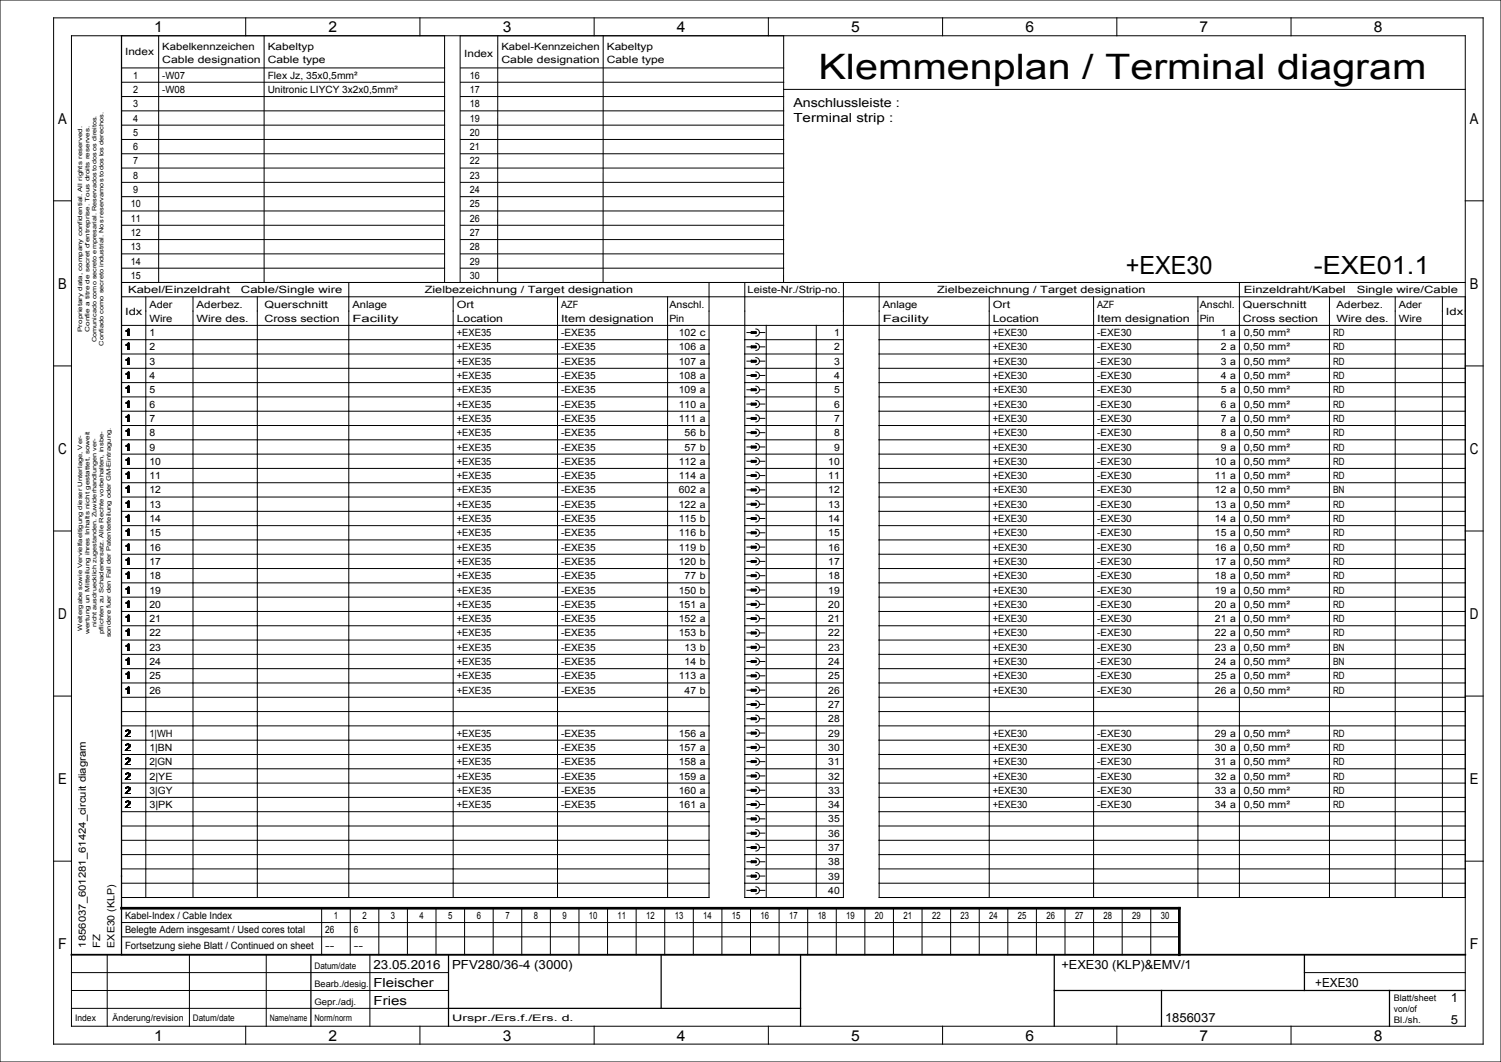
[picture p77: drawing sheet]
<svg xmlns="http://www.w3.org/2000/svg" width="420mm" height="297mm" viewBox="0 0 420 297" stroke-linecap="round" stroke-linejoin="round" font-family="sans-serif">
<defs><g id="words">
<text font-size="9.8" x="229" y="22">Klemmenplan / Terminal diagram</text>
<g font-size="7">
<text x="315" y="76.5">+EXE30</text>
<text x="367.6" y="76.5">-EXE01.1</text>
</g>
<g font-size="4.2">
<text x="43.2" y="9">1</text>
<text x="91.9" y="9">2</text>
<text x="140.7" y="9">3</text>
<text x="189.4" y="9">4</text>
<text x="238.2" y="9">5</text>
<text x="286.9" y="9">6</text>
<text x="335.7" y="9">7</text>
<text x="384.4" y="9">8</text>
<text x="16.3" y="34.6">A</text>
<text x="411.3" y="34.6">A</text>
<text x="16.3" y="80.8">B</text>
<text x="411.3" y="80.8">B</text>
<text x="16.3" y="126.9">C</text>
<text x="411.3" y="126.9">C</text>
<text x="16.3" y="173.1">D</text>
<text x="411.3" y="173.1">D</text>
<text x="16.3" y="219.2">E</text>
<text x="411.3" y="219.2">E</text>
<text x="16.3" y="265.4">F</text>
<text x="411.3" y="265.4">F</text>
<text x="43.2" y="291">1</text>
<text x="91.9" y="291">2</text>
<text x="140.7" y="291">3</text>
<text x="189.4" y="291">4</text>
<text x="238.2" y="291">5</text>
<text x="286.9" y="291">6</text>
<text x="335.7" y="291">7</text>
<text x="384.4" y="291">8</text>
</g>
<g font-size="3.5">
<text x="222" y="34">Terminal strip :</text>
<text x="222" y="30">Anschlussleiste :</text>
<text x="104.5" y="271">23.05.2016</text>
<text x="104.5" y="276">Fleischer</text>
<text x="126.5" y="271">PFV280/36-4 (3000)</text>
<text x="297" y="271">+EXE30 (KLP)&amp;EMV/1</text>
<text x="368" y="276">+EXE30</text>
<text x="104.5" y="281">Fries</text>
<text x="406" y="280.3">1</text>
<text x="326" y="285.8">1856037</text>
<text x="406" y="286.3">5</text>
</g>
<g font-size="2.8">
<text x="35" y="15.5">Index</text>
<text x="45.4" y="17.5">Cable designation</text>
<text x="45.4" y="14">Kabelkennzeichen</text>
<text x="74.9" y="14">Kabeltyp</text>
<text x="74.9" y="17.5">Cable type</text>
<text x="129.9" y="16">Index</text>
<text x="140.3" y="14">Kabel-Kennzeichen</text>
<text x="140.3" y="17.5">Cable designation</text>
<text x="169.8" y="17.5">Cable type</text>
<text x="169.8" y="14">Kabeltyp</text>
<text x="37.3" y="22">1</text>
<text x="45.4" y="22">-W07</text>
<text x="74.9" y="22">Flex Jz, 35x0,5mm²</text>
<text x="131.5" y="22">16</text>
<text x="37.3" y="26">2</text>
<text x="45.4" y="26">-W08</text>
<text x="74.9" y="26">Unitronic LIYCY 3x2x0,5mm²</text>
<text x="131.5" y="26">17</text>
<text x="37.3" y="34">4</text>
<text x="37.3" y="30">3</text>
<text x="131.5" y="34">19</text>
<text x="131.5" y="30">18</text>
<text x="37.3" y="38">5</text>
<text x="37.3" y="42">6</text>
<text x="131.5" y="38">20</text>
<text x="131.5" y="42">21</text>
<text x="37.3" y="46">7</text>
<text x="131.5" y="46">22</text>
<text x="37.3" y="50">8</text>
<text x="37.3" y="54">9</text>
<text x="131.5" y="50">23</text>
<text x="131.5" y="54">24</text>
<text x="36.6" y="58">10</text>
<text x="131.5" y="58">25</text>
<text x="36.6" y="62">11</text>
<text x="131.5" y="62">26</text>
<text x="36.6" y="66">12</text>
<text x="36.6" y="70">13</text>
<text x="131.5" y="70">28</text>
<text x="131.5" y="66">27</text>
<text x="36.6" y="74">14</text>
<text x="131.5" y="74">29</text>
<text x="35.8" y="82">Kabel/Einzeldraht</text>
<text x="36.6" y="78">15</text>
<text x="67.4" y="82">Cable/Single wire</text>
<text x="118.8" y="82">Zielbezeichnung / Target designation</text>
<text x="131.5" y="78">30</text>
<text x="209.2" y="82">Leiste-Nr./Strip-no.</text>
<text x="262.2" y="82">Zielbezeichnung / Target designation</text>
<text x="348" y="82">Einzeldraht/Kabel</text>
<text x="379.6" y="82">Single wire/Cable</text>
<text x="35" y="88">Idx</text>
<text x="41.8" y="86">Ader</text>
<text x="41.8" y="90">Wire</text>
<text x="55" y="90">Wire des.</text>
<text x="55" y="86">Aderbez.</text>
<text x="74" y="90">Cross section</text>
<text x="74" y="86">Querschnitt</text>
<text x="98.6" y="86">Anlage</text>
<text x="98.6" y="90">Facility</text>
<text x="127.8" y="86">Ort</text>
<text x="127.8" y="90">Location</text>
<text x="157" y="86">AZF</text>
<text x="157" y="90">Item designation</text>
<text x="187.3" y="86">Anschl.</text>
<text x="187.3" y="90">Pin</text>
<text x="247" y="90">Facility</text>
<text x="247" y="86">Anlage</text>
<text x="277.8" y="90">Location</text>
<text x="277.8" y="86">Ort</text>
<text x="307" y="86">AZF</text>
<text x="307" y="90">Item designation</text>
<text x="335.7" y="86">Anschl.</text>
<text x="335.7" y="90">Pin</text>
<text x="347.8" y="90">Cross section</text>
<text x="347.8" y="86">Querschnitt</text>
<text x="374" y="86">Aderbez.</text>
<text x="374" y="90">Wire des.</text>
<text x="391.4" y="86">Ader</text>
<text x="391.4" y="90">Wire</text>
<text x="404.6" y="88">Idx</text>
<text x="35" y="94">1</text>
<text x="41.8" y="94">1</text>
<text x="127.8" y="94">+EXE35</text>
<text x="157" y="94">-EXE35</text>
<text x="189.9" y="94">102 c</text>
<text x="233.4" y="94">1</text>
<text x="277.8" y="94">+EXE30</text>
<text x="307" y="94">-EXE30</text>
<text x="341.6" y="94">1 a</text>
<text x="348" y="94">0,50 mm²</text>
<text x="373" y="94">RD</text>
<text x="35" y="102">1</text>
<text x="35" y="98">1</text>
<text x="41.8" y="98">2</text>
<text x="41.8" y="102">3</text>
<text x="127.8" y="98">+EXE35</text>
<text x="127.8" y="102">+EXE35</text>
<text x="157" y="98">-EXE35</text>
<text x="157" y="102">-EXE35</text>
<text x="189.9" y="98">106 a</text>
<text x="189.9" y="102">107 a</text>
<text x="233.4" y="98">2</text>
<text x="233.4" y="102">3</text>
<text x="277.8" y="98">+EXE30</text>
<text x="277.8" y="102">+EXE30</text>
<text x="307" y="102">-EXE30</text>
<text x="307" y="98">-EXE30</text>
<text x="341.6" y="98">2 a</text>
<text x="341.6" y="102">3 a</text>
<text x="348" y="98">0,50 mm²</text>
<text x="348" y="102">0,50 mm²</text>
<text x="373" y="102">RD</text>
<text x="373" y="98">RD</text>
<text x="35" y="106">1</text>
<text x="41.8" y="106">4</text>
<text x="127.8" y="106">+EXE35</text>
<text x="157" y="106">-EXE35</text>
<text x="189.9" y="106">108 a</text>
<text x="233.4" y="106">4</text>
<text x="277.8" y="106">+EXE30</text>
<text x="307" y="106">-EXE30</text>
<text x="341.6" y="106">4 a</text>
<text x="348" y="106">0,50 mm²</text>
<text x="373" y="106">RD</text>
<text x="35" y="110">1</text>
<text x="41.8" y="110">5</text>
<text x="127.8" y="110">+EXE35</text>
<text x="157" y="110">-EXE35</text>
<text x="189.9" y="110">109 a</text>
<text x="233.4" y="110">5</text>
<text x="277.8" y="110">+EXE30</text>
<text x="307" y="110">-EXE30</text>
<text x="341.6" y="110">5 a</text>
<text x="348" y="110">0,50 mm²</text>
<text x="373" y="110">RD</text>
<text x="35" y="118">1</text>
<text x="35" y="114">1</text>
<text x="41.8" y="114">6</text>
<text x="41.8" y="118">7</text>
<text x="127.8" y="114">+EXE35</text>
<text x="127.8" y="118">+EXE35</text>
<text x="157" y="114">-EXE35</text>
<text x="157" y="118">-EXE35</text>
<text x="189.9" y="114">110 a</text>
<text x="189.9" y="118">111 a</text>
<text x="233.4" y="114">6</text>
<text x="233.4" y="118">7</text>
<text x="277.8" y="114">+EXE30</text>
<text x="277.8" y="118">+EXE30</text>
<text x="307" y="118">-EXE30</text>
<text x="307" y="114">-EXE30</text>
<text x="341.6" y="114">6 a</text>
<text x="341.6" y="118">7 a</text>
<text x="348" y="118">0,50 mm²</text>
<text x="348" y="114">0,50 mm²</text>
<text x="373" y="118">RD</text>
<text x="373" y="114">RD</text>
<text x="35" y="122">1</text>
<text x="41.8" y="122">8</text>
<text x="127.8" y="122">+EXE35</text>
<text x="157" y="122">-EXE35</text>
<text x="191.6" y="122">56 b</text>
<text x="233.4" y="122">8</text>
<text x="277.8" y="122">+EXE30</text>
<text x="307" y="122">-EXE30</text>
<text x="341.6" y="122">8 a</text>
<text x="348" y="122">0,50 mm²</text>
<text x="373" y="122">RD</text>
<text x="35" y="126">1</text>
<text x="35" y="130">1</text>
<text x="41.8" y="126">9</text>
<text x="41.8" y="130">10</text>
<text x="127.8" y="126">+EXE35</text>
<text x="127.8" y="130">+EXE35</text>
<text x="157" y="130">-EXE35</text>
<text x="157" y="126">-EXE35</text>
<text x="189.9" y="130">112 a</text>
<text x="191.6" y="126">57 b</text>
<text x="231.8" y="130">10</text>
<text x="233.4" y="126">9</text>
<text x="277.8" y="126">+EXE30</text>
<text x="277.8" y="130">+EXE30</text>
<text x="307" y="126">-EXE30</text>
<text x="307" y="130">-EXE30</text>
<text x="340" y="130">10 a</text>
<text x="341.6" y="126">9 a</text>
<text x="348" y="130">0,50 mm²</text>
<text x="348" y="126">0,50 mm²</text>
<text x="373" y="126">RD</text>
<text x="373" y="130">RD</text>
<text x="35" y="138">1</text>
<text x="35" y="134">1</text>
<text x="41.8" y="138">12</text>
<text x="41.8" y="134">11</text>
<text x="127.8" y="138">+EXE35</text>
<text x="127.8" y="134">+EXE35</text>
<text x="157" y="138">-EXE35</text>
<text x="157" y="134">-EXE35</text>
<text x="189.9" y="134">114 a</text>
<text x="189.9" y="138">602 a</text>
<text x="231.8" y="134">11</text>
<text x="231.8" y="138">12</text>
<text x="277.8" y="138">+EXE30</text>
<text x="277.8" y="134">+EXE30</text>
<text x="307" y="138">-EXE30</text>
<text x="307" y="134">-EXE30</text>
<text x="340" y="138">12 a</text>
<text x="340" y="134">11 a</text>
<text x="348" y="134">0,50 mm²</text>
<text x="348" y="138">0,50 mm²</text>
<text x="373" y="138">BN</text>
<text x="373" y="134">RD</text>
<text x="35" y="142">1</text>
<text x="41.8" y="142">13</text>
<text x="127.8" y="142">+EXE35</text>
<text x="157" y="142">-EXE35</text>
<text x="189.9" y="142">122 a</text>
<text x="231.8" y="142">13</text>
<text x="277.8" y="142">+EXE30</text>
<text x="307" y="142">-EXE30</text>
<text x="340" y="142">13 a</text>
<text x="348" y="142">0,50 mm²</text>
<text x="373" y="142">RD</text>
<text x="35" y="150">1</text>
<text x="35" y="146">1</text>
<text x="41.8" y="150">15</text>
<text x="41.8" y="146">14</text>
<text x="127.8" y="146">+EXE35</text>
<text x="127.8" y="150">+EXE35</text>
<text x="157" y="150">-EXE35</text>
<text x="157" y="146">-EXE35</text>
<text x="189.9" y="150">116 b</text>
<text x="189.9" y="146">115 b</text>
<text x="231.8" y="150">15</text>
<text x="231.8" y="146">14</text>
<text x="277.8" y="150">+EXE30</text>
<text x="277.8" y="146">+EXE30</text>
<text x="307" y="150">-EXE30</text>
<text x="307" y="146">-EXE30</text>
<text x="340" y="146">14 a</text>
<text x="340" y="150">15 a</text>
<text x="348" y="150">0,50 mm²</text>
<text x="348" y="146">0,50 mm²</text>
<text x="373" y="146">RD</text>
<text x="373" y="150">RD</text>
<text x="35" y="154">1</text>
<text x="41.8" y="154">16</text>
<text x="127.8" y="154">+EXE35</text>
<text x="157" y="154">-EXE35</text>
<text x="189.9" y="154">119 b</text>
<text x="231.8" y="154">16</text>
<text x="277.8" y="154">+EXE30</text>
<text x="307" y="154">-EXE30</text>
<text x="340" y="154">16 a</text>
<text x="348" y="154">0,50 mm²</text>
<text x="373" y="154">RD</text>
<text x="35" y="158">1</text>
<text x="41.8" y="158">17</text>
<text x="127.8" y="158">+EXE35</text>
<text x="157" y="158">-EXE35</text>
<text x="189.9" y="158">120 b</text>
<text x="231.8" y="158">17</text>
<text x="277.8" y="158">+EXE30</text>
<text x="307" y="158">-EXE30</text>
<text x="340" y="158">17 a</text>
<text x="348" y="158">0,50 mm²</text>
<text x="373" y="158">RD</text>
<text x="35" y="162">1</text>
<text x="35" y="166">1</text>
<text x="41.8" y="166">19</text>
<text x="41.8" y="162">18</text>
<text x="127.8" y="166">+EXE35</text>
<text x="127.8" y="162">+EXE35</text>
<text x="157" y="166">-EXE35</text>
<text x="157" y="162">-EXE35</text>
<text x="189.9" y="166">150 b</text>
<text x="191.6" y="162">77 b</text>
<text x="231.8" y="166">19</text>
<text x="231.8" y="162">18</text>
<text x="277.8" y="166">+EXE30</text>
<text x="277.8" y="162">+EXE30</text>
<text x="307" y="162">-EXE30</text>
<text x="307" y="166">-EXE30</text>
<text x="340" y="166">19 a</text>
<text x="340" y="162">18 a</text>
<text x="348" y="162">0,50 mm²</text>
<text x="348" y="166">0,50 mm²</text>
<text x="373" y="166">RD</text>
<text x="373" y="162">RD</text>
<text x="35" y="170">1</text>
<text x="41.8" y="170">20</text>
<text x="127.8" y="170">+EXE35</text>
<text x="157" y="170">-EXE35</text>
<text x="189.9" y="170">151 a</text>
<text x="231.8" y="170">20</text>
<text x="277.8" y="170">+EXE30</text>
<text x="307" y="170">-EXE30</text>
<text x="340" y="170">20 a</text>
<text x="348" y="170">0,50 mm²</text>
<text x="373" y="170">RD</text>
<text x="35" y="174">1</text>
<text x="35" y="178">1</text>
<text x="41.8" y="178">22</text>
<text x="41.8" y="174">21</text>
<text x="127.8" y="178">+EXE35</text>
<text x="127.8" y="174">+EXE35</text>
<text x="157" y="174">-EXE35</text>
<text x="157" y="178">-EXE35</text>
<text x="189.9" y="178">153 b</text>
<text x="189.9" y="174">152 a</text>
<text x="231.8" y="178">22</text>
<text x="231.8" y="174">21</text>
<text x="277.8" y="178">+EXE30</text>
<text x="277.8" y="174">+EXE30</text>
<text x="307" y="178">-EXE30</text>
<text x="307" y="174">-EXE30</text>
<text x="340" y="178">22 a</text>
<text x="340" y="174">21 a</text>
<text x="348" y="174">0,50 mm²</text>
<text x="348" y="178">0,50 mm²</text>
<text x="373" y="174">RD</text>
<text x="373" y="178">RD</text>
<text x="35" y="186">1</text>
<text x="35" y="182">1</text>
<text x="41.8" y="186">24</text>
<text x="41.8" y="182">23</text>
<text x="127.8" y="182">+EXE35</text>
<text x="127.8" y="186">+EXE35</text>
<text x="157" y="182">-EXE35</text>
<text x="157" y="186">-EXE35</text>
<text x="191.6" y="182">13 b</text>
<text x="191.6" y="186">14 b</text>
<text x="231.8" y="182">23</text>
<text x="231.8" y="186">24</text>
<text x="277.8" y="182">+EXE30</text>
<text x="277.8" y="186">+EXE30</text>
<text x="307" y="182">-EXE30</text>
<text x="307" y="186">-EXE30</text>
<text x="340" y="182">23 a</text>
<text x="340" y="186">24 a</text>
<text x="348" y="186">0,50 mm²</text>
<text x="348" y="182">0,50 mm²</text>
<text x="373" y="186">BN</text>
<text x="373" y="182">BN</text>
<text x="35" y="190">1</text>
<text x="41.8" y="190">25</text>
<text x="127.8" y="190">+EXE35</text>
<text x="157" y="190">-EXE35</text>
<text x="189.9" y="190">113 a</text>
<text x="231.8" y="190">25</text>
<text x="277.8" y="190">+EXE30</text>
<text x="307" y="190">-EXE30</text>
<text x="340" y="190">25 a</text>
<text x="348" y="190">0,50 mm²</text>
<text x="373" y="190">RD</text>
<text x="35" y="194">1</text>
<text x="41.8" y="194">26</text>
<text x="127.8" y="194">+EXE35</text>
<text x="157" y="194">-EXE35</text>
<text x="191.6" y="194">47 b</text>
<text x="231.8" y="198">27</text>
<text x="231.8" y="194">26</text>
<text x="277.8" y="194">+EXE30</text>
<text x="307" y="194">-EXE30</text>
<text x="340" y="194">26 a</text>
<text x="348" y="194">0,50 mm²</text>
<text x="373" y="194">RD</text>
<text x="231.8" y="202">28</text>
<text x="35" y="206">2</text>
<text x="41.8" y="206">1|WH</text>
<text x="127.8" y="206">+EXE35</text>
<text x="157" y="206">-EXE35</text>
<text x="189.9" y="206">156 a</text>
<text x="231.8" y="206">29</text>
<text x="277.8" y="206">+EXE30</text>
<text x="307" y="206">-EXE30</text>
<text x="340" y="206">29 a</text>
<text x="348" y="206">0,50 mm²</text>
<text x="373" y="206">RD</text>
<text x="35" y="214">2</text>
<text x="35" y="210">2</text>
<text x="41.8" y="210">1|BN</text>
<text x="41.8" y="214">2|GN</text>
<text x="127.8" y="210">+EXE35</text>
<text x="127.8" y="214">+EXE35</text>
<text x="157" y="214">-EXE35</text>
<text x="157" y="210">-EXE35</text>
<text x="189.9" y="210">157 a</text>
<text x="189.9" y="214">158 a</text>
<text x="231.8" y="210">30</text>
<text x="231.8" y="214">31</text>
<text x="277.8" y="214">+EXE30</text>
<text x="277.8" y="210">+EXE30</text>
<text x="307" y="214">-EXE30</text>
<text x="307" y="210">-EXE30</text>
<text x="340" y="214">31 a</text>
<text x="340" y="210">30 a</text>
<text x="348" y="214">0,50 mm²</text>
<text x="348" y="210">0,50 mm²</text>
<text x="373" y="214">RD</text>
<text x="373" y="210">RD</text>
<text x="35" y="218">2</text>
<text x="41.8" y="218">2|YE</text>
<text x="127.8" y="218">+EXE35</text>
<text x="157" y="218">-EXE35</text>
<text x="189.9" y="218">159 a</text>
<text x="231.8" y="218">32</text>
<text x="277.8" y="218">+EXE30</text>
<text x="307" y="218">-EXE30</text>
<text x="340" y="218">32 a</text>
<text x="348" y="218">0,50 mm²</text>
<text x="373" y="218">RD</text>
<text x="35" y="226">2</text>
<text x="35" y="222">2</text>
<text x="41.8" y="226">3|PK</text>
<text x="41.8" y="222">3|GY</text>
<text x="127.8" y="222">+EXE35</text>
<text x="127.8" y="226">+EXE35</text>
<text x="157" y="222">-EXE35</text>
<text x="157" y="226">-EXE35</text>
<text x="189.9" y="226">161 a</text>
<text x="189.9" y="222">160 a</text>
<text x="231.8" y="226">34</text>
<text x="231.8" y="222">33</text>
<text x="277.8" y="222">+EXE30</text>
<text x="277.8" y="226">+EXE30</text>
<text x="307" y="222">-EXE30</text>
<text x="307" y="226">-EXE30</text>
<text x="340" y="226">34 a</text>
<text x="340" y="222">33 a</text>
<text x="348" y="226">0,50 mm²</text>
<text x="348" y="222">0,50 mm²</text>
<text x="373" y="222">RD</text>
<text x="373" y="226">RD</text>
<text x="231.8" y="234">36</text>
<text x="231.8" y="230">35</text>
<text x="231.8" y="238">37</text>
<text x="231.8" y="246">39</text>
<text x="231.8" y="242">38</text>
<text x="231.8" y="250">40</text>
<text x="35" y="257">Kabel-Index / Cable Index</text>
<text x="93.4" y="257">1</text>
<text x="101.4" y="257">2</text>
<text x="109.4" y="257">3</text>
<text x="117.4" y="257">4</text>
<text x="125.4" y="257">5</text>
<text x="133.4" y="257">6</text>
<text x="141.4" y="257">7</text>
<text x="149.4" y="257">8</text>
<text x="157.4" y="257">9</text>
<text x="164.8" y="257">10</text>
<text x="172.8" y="257">11</text>
<text x="180.8" y="257">12</text>
<text x="188.8" y="257">13</text>
<text x="196.8" y="257">14</text>
<text x="204.8" y="257">15</text>
<text x="212.8" y="257">16</text>
<text x="220.8" y="257">17</text>
<text x="228.8" y="257">18</text>
<text x="236.8" y="257">19</text>
<text x="244.8" y="257">20</text>
<text x="252.8" y="257">21</text>
<text x="260.8" y="257">22</text>
<text x="268.8" y="257">23</text>
<text x="276.8" y="257">24</text>
<text x="284.8" y="257">25</text>
<text x="292.8" y="257">26</text>
<text x="300.8" y="257">27</text>
<text x="308.8" y="257">28</text>
<text x="316.8" y="257">29</text>
<text x="324.8" y="257">30</text>
<text x="35" y="261">Belegte Adern insgesamt / Used cores total</text>
<text x="91" y="261">26</text>
<text x="99" y="261">6</text>
<text x="24" y="265" transform="rotate(-90 24 265)">1856037_601281_61424_circuit diagram</text>
<text x="28" y="265" transform="rotate(-90 28 265)">FZ</text>
<text x="32" y="265" transform="rotate(-90 32 265)">EXE30 (KLP)</text>
<text x="35" y="265.5">Fortsetzung siehe Blatt / Continued on sheet</text>
<text x="91" y="265.5">--</text>
<text x="99" y="265.5">--</text>
</g>
<g font-size="2.5">
<text x="88" y="271">Datum/date</text>
<text x="88" y="276">Bearb./desig.</text>
<text x="88" y="281">Gepr./adj.</text>
<text x="390" y="280">Blatt/sheet</text>
<text x="21" y="285.5">Index</text>
<text x="31.5" y="285.5">Änderung/revision</text>
<text x="54" y="285.5">Datum/date</text>
<text x="75.5" y="285.5">Name/name</text>
<text x="88" y="285.5">Norm/norm</text>
<text x="126.5" y="285.5">Urspr./Ers.f./Ers. d.</text>
<text x="390" y="286">Bl./sh.</text>
<text x="390" y="283">von/of</text>
</g>
<g font-size="1.7">
<text x="23" y="92.8" transform="rotate(-90 23 92.8)">Proprietary data, company confidential. All rights reserved.</text>
<text x="25" y="92.8" transform="rotate(-90 25 92.8)">Confie a titre de secret d'entreprise. Tous droits reserves.</text>
<text x="27" y="95.7" transform="rotate(-90 27 95.7)">Comunicado como secreto empresarial. Reservados todos os direitos.</text>
<text x="29" y="96.6" transform="rotate(-90 29 96.6)">Confiado como secreto industrial. Nos reservamos todos los derechos.</text>
<text x="23" y="176.4" transform="rotate(-90 23 176.4)">Weitergabe sowie Vervielfaeltigung dieser Unterlage, Ver-</text>
<text x="25" y="177.3" transform="rotate(-90 25 177.3)">wertung un Mitteilung ihres Inhalts nicht gestattet, soweit</text>
<text x="27" y="175.4" transform="rotate(-90 27 175.4)">nicht ausdruecklich zugestanden. Zuwiderhandlungen ver-</text>
<text x="29" y="177.3" transform="rotate(-90 29 177.3)">pflichten zu Schadenersatz. Alle Rechte vorbehalten, insbe-</text>
<text x="31" y="178.3" transform="rotate(-90 31 178.3)">sondere fuer den Fall der Patenterteilung oder GM-Eintragung.</text>
</g>
</g></defs>
<g fill="none" stroke="#000" stroke-width=".28">
<path d="M0 0h420v297h-420zM15 5h400v287h-400zM20 10h390v277h-390zM34 10v241h164.4v-172M34 19h90.4M44.4 10v69M68.8 5v5M73.9 10v69M117.5 5v5M124.4 10v69M128.8 10v69M128.9 19h90.4"/>
<path d="M139.3 10l-.1 69M166.3 5v5M168.8 10l-.1 69M215 5v5M219.3 10l-.1 69M263.8 5v5M312.5 5v5M361.3 5v5M34 35h90.4M34 31h90.4M34 39h90.4M34 23h90.4"/>
<path d="M34 27h90.4M128.9 35h90.4M128.9 31h90.4M128.9 39h90.4M128.9 23h90.4M128.9 27h90.4M219.3 25h190.7M15 56.2h5M34 55h90.4M34 59h90.4M34 51h90.4M34 47h90.4"/>
<path d="M34 43h90.4M128.9 55h90.4M128.9 59h90.4M128.9 51h90.4M128.9 47h90.4M128.9 43h90.4M410 56.2h5M34 75h90.4M34 79h376M34 71h90.4M34 67h90.4M34 63h90.4"/>
<path d="M97.6 79v172M128.9 75h90.4M128.9 71h90.4M128.9 67h90.4M128.9 63h90.4M208.4 79v172h27.6v-172M246 79v172h164M346.8 79v172M34 95h164.4M34 91h376M34 83h376M34 99h164.4"/>
<path d="M40.8 83v168M54 83v168M72 83v168M126.8 83v168M156 83v168M186.8 83v168M208.4 95h27.6M208.4 99h27.6M209 93h2.5M209 97h2.5M210.2 92.8h1.3v.4l-1.3 .1zM210.2 96.7h1.3v.5l-1.3 .1z"/>
<path d="M210.2 92.8h1.3M210.2 92.9h1.3M210.2 93h1.3M210.2 93.1h1.3M210.2 93.2h1.3M210.2 96.8h1.3M210.2 96.9h1.3M210.2 97h1.3M210.2 97.1h1.3M210.2 97.2h1.3M211.5 92a1 1 0 0 1 1 1 1 1 0 0 1-1 1M211.5 96a1 1 0 0 1 1 1 1 1 0 0 1-1 1"/>
<path d="M212.5 93h1.5M212.5 97h1.5M214.4 91v160M228.4 91v160M246 95h164M246 99h164M276.8 83v168M306 83v168M335.2 83v168M372 83v168M390.4 83v168M403.6 83v168"/>
<path d="M15 102.3h5M34 119h164.4M34 111h164.4M34 115h164.4M34 107h164.4M34 103h164.4M208.4 119h27.6M208.4 111h27.6M208.4 115h27.6M208.4 107h27.6M208.4 103h27.6M209 117h2.5"/>
<path d="M209 109h2.5M209 113h2.5M209 105h2.5M209 101h2.5M210.2 100.8h1.3v.4h-1.3zM210.2 104.7h1.3v.6h-1.3zM210.2 108.8h1.3v.4h-1.3zM210.2 112.8h1.3v.4l-1.3 .1zM210.2 116.7h1.3v.5h-1.3zM210.2 116.8h1.3M210.2 116.9h1.3M210.2 117h1.3"/>
<path d="M210.2 117.1h1.3M210.2 117.2h1.3M210.2 108.8h1.3M210.2 108.9h1.3M210.2 109h1.3M210.2 109.1h1.3M210.2 109.2h1.3M210.2 112.8h1.3M210.2 112.9h1.3M210.2 113h1.3M210.2 113.1h1.3M210.2 113.2h1.3"/>
<path d="M210.2 104.8h1.3M210.2 104.9h1.3M210.2 105h1.3M210.2 105.1h1.3M210.2 105.2h1.3M210.2 100.8h1.3M210.2 100.9h1.3M210.2 101h1.3M210.2 101.1h1.3M210.2 101.2h1.3M211.5 116a1 1 0 0 1 1 1 1 1 0 0 1-1 1M211.5 108a1 1 0 0 1 1 1 1 1 0 0 1-1 1"/>
<path d="M211.5 112a1 1 0 0 1 1 1 1 1 0 0 1-1 1M211.5 104a1 1 0 0 1 1 1 1 1 0 0 1-1 1M211.5 100a1 1 0 0 1 1 1 1 1 0 0 1-1 1M212.5 117h1.5M212.5 109h1.5M212.5 113h1.5M212.5 105h1.5M212.5 101h1.5M246 119h164M246 111h164M246 115h164M246 107h164"/>
<path d="M246 103h164M410 102.3h5M34 135h164.4M34 127h164.4M34 123h164.4M34 131h164.4M34 139h164.4M208.4 135h27.6M208.4 127h27.6M208.4 123h27.6M208.4 131h27.6M208.4 139h27.6"/>
<path d="M209 133h2.5M209 125h2.5M209 121h2.5M209 129h2.5M209 137h2.5M210.2 120.8h1.3v.4h-1.3zM210.2 124.7h1.3v.5l-1.3 .1zM210.2 128.8h1.3v.4h-1.3zM210.2 132.7h1.3v.5l-1.3 .1zM210.2 136.7h1.3v.5h-1.3zM210.2 132.8h1.3M210.2 132.9h1.3"/>
<path d="M210.2 133h1.3M210.2 133.1h1.3M210.2 133.2h1.3M210.2 124.8h1.3M210.2 124.9h1.3M210.2 125h1.3M210.2 125.1h1.3M210.2 125.2h1.3M210.2 120.8h1.3M210.2 120.9h1.3M210.2 121h1.3M210.2 121.1h1.3"/>
<path d="M210.2 121.2h1.3M210.2 128.9h1.3M210.2 129h1.3M210.2 129.1h1.3M210.2 136.8h1.3M210.2 136.9h1.3M210.2 137h1.3M210.2 137.1h1.3M210.2 137.2h1.3M211.5 132a1 1 0 0 1 1 1 1 1 0 0 1-1 1M211.5 124a1 1 0 0 1 1 1 1 1 0 0 1-1 1M211.5 120a1 1 0 0 1 1 1 1 1 0 0 1-1 1"/>
<path d="M211.5 128a1 1 0 0 1 1 1 1 1 0 0 1-1 1M211.5 136a1 1 0 0 1 1 1 1 1 0 0 1-1 1M212.5 133h1.5M212.5 125h1.5M212.5 121h1.5M212.5 129h1.5M212.5 137h1.5M246 135h164M246 127h164M246 123h164M246 131h164M246 139h164"/>
<path d="M15 148.5h5M34 151h164.4M34 159h164.4M34 143h164.4M34 155h164.4M34 147h164.4M208.4 151h27.6M208.4 159h27.6M208.4 143h27.6M208.4 155h27.6M208.4 147h27.6M209 149h2.5"/>
<path d="M209 157h2.5M209 141h2.5M209 153h2.5M209 145h2.5M210.2 140.8h1.3v.4l-1.3 .1zM210.2 144.7h1.3v.5l-1.3 .1zM210.2 148.8h1.3v.4h-1.3zM210.2 152.7h1.3v.5l-1.3 .1zM210.2 156.8h1.3v.4h-1.3zM210.2 148.8h1.3M210.2 148.9h1.3M210.2 149h1.3"/>
<path d="M210.2 149.1h1.3M210.2 149.2h1.3M210.2 156.8h1.3M210.2 156.9h1.3M210.2 157h1.3M210.2 157.1h1.3M210.2 157.2h1.3M210.2 140.8h1.3M210.2 140.9h1.3M210.2 141h1.3M210.2 141.1h1.3M210.2 141.2h1.3"/>
<path d="M210.2 152.8h1.3M210.2 152.9h1.3M210.2 153h1.3M210.2 153.1h1.3M210.2 153.2h1.3M210.2 144.8h1.3M210.2 144.9h1.3M210.2 145h1.3M210.2 145.1h1.3M210.2 145.2h1.3M211.5 148a1 1 0 0 1 1 1 1 1 0 0 1-1 1M211.5 156a1 1 0 0 1 1 1 1 1 0 0 1-1 1"/>
<path d="M211.5 140a1 1 0 0 1 1 1 1 1 0 0 1-1 1M211.5 152a1 1 0 0 1 1 1 1 1 0 0 1-1 1M211.5 144a1 1 0 0 1 1 1 1 1 0 0 1-1 1M212.5 149h1.5M212.5 157h1.5M212.5 141h1.5M212.5 153h1.5M212.5 145h1.5M246 151h164M246 159h164M246 143h164M246 155h164"/>
<path d="M246 147h164M410 148.5h5M34 171h164.4M34 179h164.4M34 163h164.4M34 175h164.4M34 167h164.4M208.4 171h27.6M208.4 179h27.6M208.4 163h27.6M208.4 175h27.6M208.4 167h27.6"/>
<path d="M209 169h2.5M209 177h2.5M209 161h2.5M209 173h2.5M209 165h2.5M210.2 160.8h1.3v.4l-1.3 .1zM210.2 164.7h1.3v.5h-1.3zM210.2 168.8h1.3v.4h-1.3zM210.2 172.7h1.3v.6h-1.3zM210.2 176.8h1.3v.4h-1.3zM210.2 168.8h1.3M210.2 168.9h1.3"/>
<path d="M210.2 169h1.3M210.2 169.1h1.3M210.2 169.2h1.3M210.2 176.8h1.3M210.2 176.9h1.3M210.2 177h1.3M210.2 177.1h1.3M210.2 177.2h1.3M210.2 160.8h1.3M210.2 160.9h1.3M210.2 161h1.3M210.2 161.1h1.3"/>
<path d="M210.2 161.2h1.3M210.2 172.9h1.3M210.2 173h1.3M210.2 173.1h1.3M210.2 173.2h1.3M210.2 164.8h1.3M210.2 164.9h1.3M210.2 165h1.3M210.2 165.1h1.3M210.2 165.2h1.3M211.5 168a1 1 0 0 1 1 1 1 1 0 0 1-1 1M211.5 176a1 1 0 0 1 1 1 1 1 0 0 1-1 1"/>
<path d="M211.5 160a1 1 0 0 1 1 1 1 1 0 0 1-1 1M211.5 172a1 1 0 0 1 1 1 1 1 0 0 1-1 1M211.5 180a1 1 0 0 1 1 1 1 1 0 0 1-1 1M211.5 164a1 1 0 0 1 1 1 1 1 0 0 1-1 1M212.5 169h1.5M212.5 177h1.5M212.5 161h1.5M212.5 173h1.5M212.5 165h1.5M246 171h164M246 179h164M246 163h164"/>
<path d="M246 175h164M246 167h164M15 194.7h5M34 195h164.4M34 183h164.4M34 191h164.4M34 187h164.4M34 199h164.4M208.4 195h27.6M208.4 183h27.6M208.4 191h27.6M208.4 187h27.6"/>
<path d="M208.4 199h27.6M209 193h2.5M209 181h2.5M209 189h2.5M209 185h2.5M209 197h2.5M210.2 180.7h1.3v.5l-1.3 .1zM210.2 184.7h1.3v.5h-1.3zM210.2 188.8h1.3v.4l-1.3 .1zM210.2 192.7h1.3v.6h-1.3zM210.2 196.8h1.3v.4h-1.3zM210.2 192.8h1.3"/>
<path d="M210.2 192.9h1.3M210.2 193h1.3M210.2 193.1h1.3M210.2 193.2h1.3M210.2 180.8h1.3M210.2 180.9h1.3M210.2 181h1.3M210.2 181.1h1.3M210.2 181.2h1.3M210.2 188.8h1.3M210.2 188.9h1.3M210.2 189h1.3"/>
<path d="M210.2 189.1h1.3M210.2 189.2h1.3M210.2 184.8h1.3M210.2 184.9h1.3M210.2 185h1.3M210.2 185.1h1.3M210.2 185.2h1.3M210.2 196.8h1.3M210.2 196.9h1.3M210.2 197h1.3M210.2 197.1h1.3M210.2 197.2h1.3"/>
<path d="M211.5 200a1 1 0 0 1 1 1 1 1 0 0 1-1 1M211.5 192a1 1 0 0 1 1 1 1 1 0 0 1-1 1M211.5 188a1 1 0 0 1 1 1 1 1 0 0 1-1 1M211.5 184a1 1 0 0 1 1 1 1 1 0 0 1-1 1M211.5 196a1 1 0 0 1 1 1 1 1 0 0 1-1 1M212.5 193h1.5M212.5 181h1.5M212.5 189h1.5M212.5 185h1.5M212.5 197h1.5M246 195h164M246 183h164"/>
<path d="M246 191h164M246 187h164M246 199h164M410 194.7h5M34 215h164.4M34 211h164.4M34 203h164.4M34 219h164.4M34 207h164.4M208.4 215h27.6M208.4 211h27.6M208.4 203h27.6"/>
<path d="M208.4 219h27.6M208.4 207h27.6M209 213h2.5M209 209h2.5M209 201h2.5M209 217h2.5M209 205h2.5M210.2 200.7h1.3v.5l-1.3 .1zM210.2 204.8h1.3v.4h-1.3zM210.2 208.8h1.3v.4l-1.3 .1zM210.2 212.7h1.3v.5h-1.3zM210.2 216.8h1.3v.4h-1.3z"/>
<path d="M210.2 212.8h1.3M210.2 212.9h1.3M210.2 213h1.3M210.2 213.1h1.3M210.2 213.2h1.3M210.2 208.8h1.3M210.2 208.9h1.3M210.2 209h1.3M210.2 209.1h1.3M210.2 209.2h1.3M210.2 200.8h1.3M210.2 200.9h1.3"/>
<path d="M210.2 201h1.3M210.2 201.1h1.3M210.2 201.2h1.3M210.2 216.8h1.3M210.2 216.9h1.3M210.2 217h1.3M210.2 217.1h1.3M210.2 217.2h1.3M210.2 204.8h1.3M210.2 204.9h1.3M210.2 205h1.3M210.2 205.1h1.3"/>
<path d="M210.2 205.2h1.3M211.5 212a1 1 0 0 1 1 1 1 1 0 0 1-1 1M211.5 208a1 1 0 0 1 1 1 1 1 0 0 1-1 1M211.5 216a1 1 0 0 1 1 1 1 1 0 0 1-1 1M211.5 204a1 1 0 0 1 1 1 1 1 0 0 1-1 1M211.5 220a1 1 0 0 1 1 1 1 1 0 0 1-1 1M212.5 213h1.5M212.5 209h1.5M212.5 201h1.5M212.5 217h1.5M212.5 205h1.5M246 215h164"/>
<path d="M246 211h164M246 203h164M246 219h164M246 207h164M34 235h164.4M34 227h164.4M34 239h164.4M34 223h164.4M34 231h164.4M208.4 235h27.6M208.4 227h27.6M208.4 239h27.6"/>
<path d="M208.4 223h27.6M208.4 231h27.6M209 233h2.5M209 225h2.5M209 237h2.5M209 221h2.5M209 229h2.5M210.2 220.7h1.3v.5l-1.3 .1zM210.2 224.8h1.3v.4h-1.3zM210.2 228.7h1.3v.5l-1.3 .1zM210.2 232.7h1.3v.5h-1.3zM210.2 236.8h1.3v.5h-1.3z"/>
<path d="M210.2 232.8h1.3M210.2 232.9h1.3M210.2 233h1.3M210.2 233.1h1.3M210.2 233.2h1.3M210.2 224.8h1.3M210.2 224.9h1.3M210.2 225h1.3M210.2 225.1h1.3M210.2 225.2h1.3M210.2 236.8h1.3M210.2 236.9h1.3"/>
<path d="M210.2 237h1.3M210.2 237.1h1.3M210.2 237.2h1.3M210.2 220.8h1.3M210.2 220.9h1.3M210.2 221h1.3M210.2 221.1h1.3M210.2 221.2h1.3M210.2 228.8h1.3M210.2 228.9h1.3M210.2 229h1.3M210.2 229.1h1.3"/>
<path d="M210.2 229.2h1.3M211.5 232a1 1 0 0 1 1 1 1 1 0 0 1-1 1M211.5 224a1 1 0 0 1 1 1 1 1 0 0 1-1 1M211.5 240a1 1 0 0 1 1 1 1 1 0 0 1-1 1M211.5 236a1 1 0 0 1 1 1 1 1 0 0 1-1 1M211.5 228a1 1 0 0 1 1 1 1 1 0 0 1-1 1M212.5 233h1.5M212.5 225h1.5M212.5 237h1.5M212.5 221h1.5M212.5 229h1.5M246 235h164"/>
<path d="M246 227h164M246 239h164M246 223h164M246 231h164M15 240.8h5M34 247h164.4M34 258h296M34 243h164.4M90 254v13M98 254v13M106 254v13M114 254v13"/>
<path d="M122 254v13M130 254v13M138 254v13M146 254v13M154 254v13M162 254v13M170 254v13M178 254v13M186 254v13M194 254v13M202 254v13M208.4 247h27.6"/>
<path d="M208.4 243h27.6M209 245h2.5M209 241h2.5M209 249h2.5M210 254v13M210.2 240.8h1.3M210.2 244.8h1.3M210.2 244.9h1.3M210.2 245h1.3M210.2 245.1h1.3M210.2 245.2h1.3M210.2 244.8h1.3v.4h-1.3z"/>
<path d="M210.2 240.7h1.3v.5l-1.3 .1zM210.2 248.7h1.3v.5l-1.3 .1zM210.2 240.9h1.3M210.2 241h1.3M210.2 241.1h1.3M210.2 241.2h1.3M210.2 248.8h1.3M210.2 248.9h1.3M210.2 249h1.3M210.2 249.1h1.3M210.2 249.2h1.3M211.5 244a1 1 0 0 1 1 1 1 1 0 0 1-1 1"/>
<path d="M211.5 248a1 1 0 0 1 1 1 1 1 0 0 1-1 1M212.5 245h1.5M212.5 241h1.5M212.5 249h1.5M218 254v13M226 254v13M234 254v13M242 254v13M246 247h164M246 243h164M250 254v13M258 254v13"/>
<path d="M266 254v13M274 254v13M282 254v13M290 254v13M298 254v13M306 254v13M314 254v13M322 254v13M410 240.8h5M20 272h105.5M20 277h105.5M30 267v20"/>
<path d="M34 262h296M34 267h296M53 267v20M74.5 267v20M103.5 267v20M224 267v10M365 267v5h45M20 282h105.5M68.8 287v5M117.5 287v5M166.3 287v5M215 287v5"/>
<path d="M263.8 287v5M312.5 287v5M361.3 287v5"/>
</g>
<path d="M34 10v257M87 267v20M125.5 267v20M185 267v15M224 267v20M295 277h115M295 267v20M325 277v10M365 267v10M388.8 277v10M125.5 282h98.5" fill="none" stroke="#000" stroke-width=".35"/>
<path d="M34 254h296v13" fill="none" stroke="#000" stroke-width=".75"/>
<path d="M20 267h390" fill="none" stroke="#000" stroke-width=".5"/>
<use href="#words"/>
</svg>
